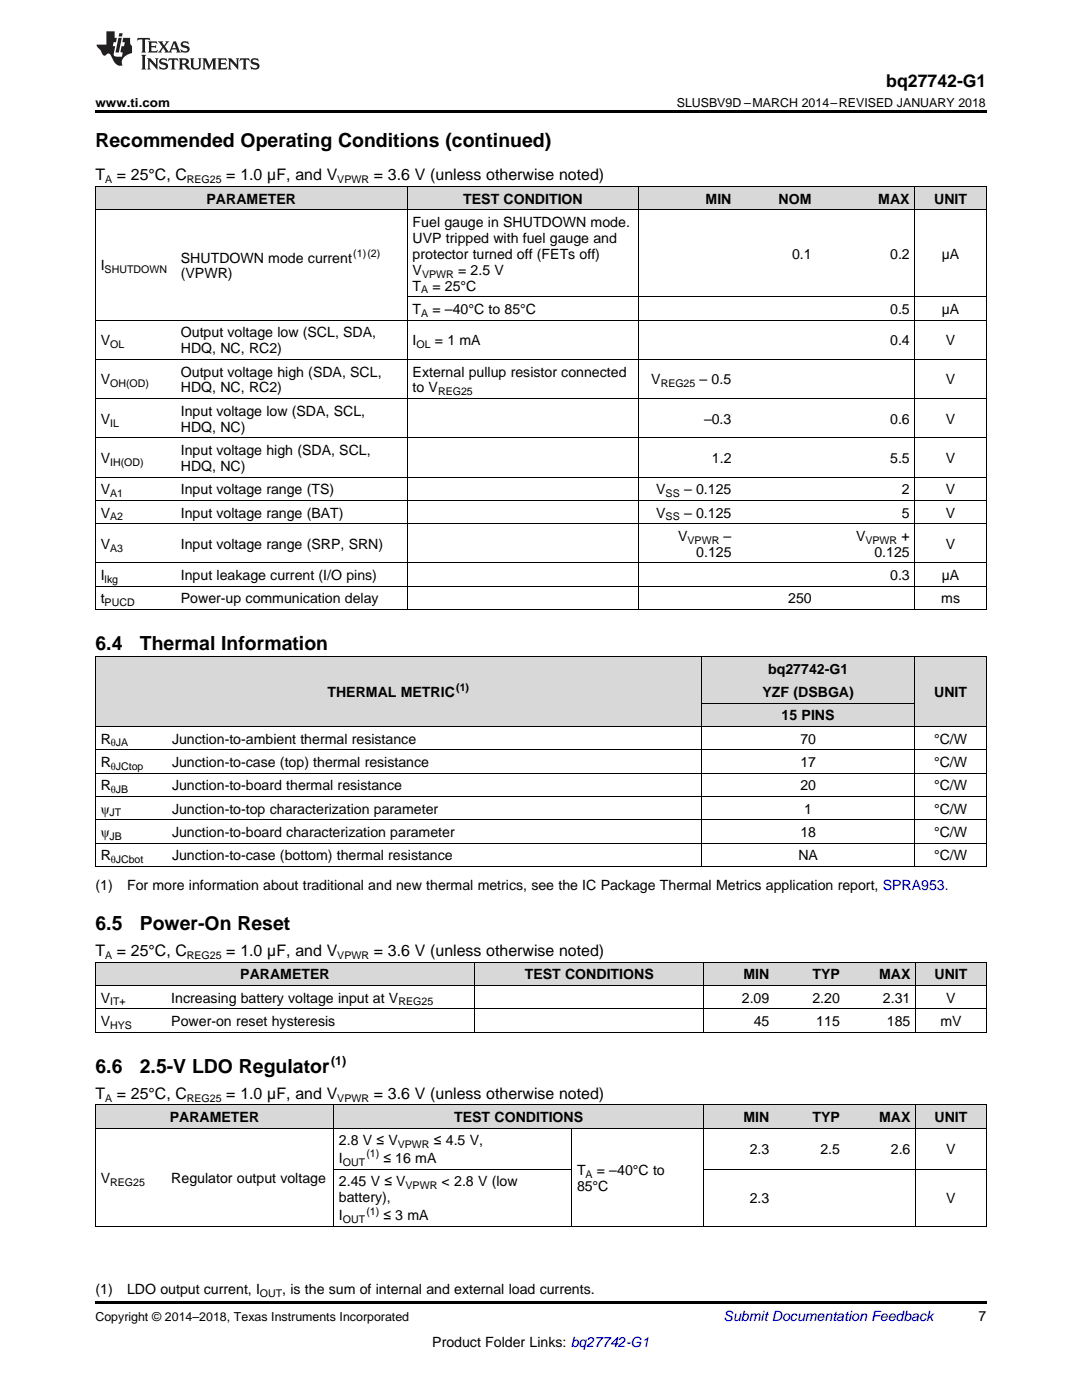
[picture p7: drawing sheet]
<svg xmlns="http://www.w3.org/2000/svg" width="216mm" height="279mm" viewBox="0 0 216 279" stroke-linecap="round" stroke-linejoin="round" font-family="sans-serif">
<defs><g id="words">
<g font-size="3.9">
<text x="19" y="29.3">Recommended Operating Conditions (continued)</text>
<text x="19" y="129.8">6.4</text>
<text x="27.9" y="129.8">Thermal Information</text>
<text x="19" y="185.6">6.5</text>
<text x="27.9" y="185.6">Power-On Reset</text>
<text x="19" y="214.1">6.6</text>
<text x="27.9" y="214.1">2.5-V LDO Regulator</text>
</g>
<text font-size="3.5" x="176.8" y="17.3">bq27742-G1</text>
<g font-size="3.2">
<text x="19" y="36">T</text>
<text x="23.3" y="36">= 25°C, C</text>
<text x="45.2" y="36">= 1.0 µF, and V</text>
<text x="74.6" y="36">= 3.6 V (unless otherwise noted)</text>
<text x="19" y="190.8">T</text>
<text x="23.3" y="190.8">= 25°C, C</text>
<text x="45.2" y="190.8">= 1.0 µF, and V</text>
<text x="74.6" y="190.8">= 3.6 V (unless otherwise noted)</text>
<text x="19" y="219.3">T</text>
<text x="23.3" y="219.3">= 25°C, C</text>
<text x="45.2" y="219.3">= 1.0 µF, and V</text>
<text x="74.6" y="219.3">= 3.6 V (unless otherwise noted)</text>
</g>
<g font-size="2.8">
<text x="41.2" y="40.6">PARAMETER</text>
<text x="92.4" y="40.6">TEST CONDITION</text>
<text x="140.8" y="40.6">MIN</text>
<text x="155.4" y="40.6">NOM</text>
<text x="175.3" y="40.6">MAX</text>
<text x="186.4" y="40.6">UNIT</text>
<text x="82.3" y="45.3">Fuel gauge in SHUTDOWN mode.</text>
<text x="20.1" y="54">I</text>
<text x="36.1" y="52.4">SHUTDOWN mode current</text>
<text x="82.3" y="48.5">UVP tripped with fuel gauge and</text>
<text x="82.3" y="51.6">protector turned off (FETs off)</text>
<text x="158" y="51.6">0.1</text>
<text x="177.6" y="51.6">0.2</text>
<text x="187.9" y="51.6">µA</text>
<text x="36.1" y="55.6">(VPWR)</text>
<text x="82.3" y="54.8">V</text>
<text x="82.3" y="58">T</text>
<text x="86.3" y="58">= 25°C</text>
<text x="91.4" y="54.8">= 2.5 V</text>
<text x="82.3" y="62.7">T</text>
<text x="86.3" y="62.7">= –40°C to 85°C</text>
<text x="177.6" y="62.7">0.5</text>
<text x="187.9" y="62.7">µA</text>
<text x="20.1" y="68.9">V</text>
<text x="36.1" y="67.3">Output voltage low (SCL, SDA,</text>
<text x="36.1" y="70.5">HDQ, NC, RC2)</text>
<text x="82.3" y="68.9">I</text>
<text x="86.8" y="68.9">= 1 mA</text>
<text x="177.6" y="68.9">0.4</text>
<text x="188.7" y="68.9">V</text>
<text x="20.1" y="76.7">V</text>
<text x="36.1" y="75.1">Output voltage high (SDA, SCL,</text>
<text x="82.3" y="75.1">External pullup resistor connected</text>
<text x="130" y="76.7">V</text>
<text x="139.6" y="76.7">– 0.5</text>
<text x="188.7" y="76.7">V</text>
<text x="36.1" y="78.3">HDQ, NC, RC2)</text>
<text x="36.1" y="83">Input voltage low (SDA, SCL,</text>
<text x="82.3" y="78.3">to V</text>
<text x="20.1" y="84.6">V</text>
<text x="36.1" y="86.1">HDQ, NC)</text>
<text x="140.5" y="84.6">–0.3</text>
<text x="177.6" y="84.6">0.6</text>
<text x="188.7" y="84.6">V</text>
<text x="20.1" y="92.4">V</text>
<text x="36.1" y="90.8">Input voltage high (SDA, SCL,</text>
<text x="36.1" y="94">HDQ, NC)</text>
<text x="142.1" y="92.4">1.2</text>
<text x="177.6" y="92.4">5.5</text>
<text x="188.7" y="92.4">V</text>
<text x="20.1" y="98.6">V</text>
<text x="36.1" y="98.6">Input voltage range (TS)</text>
<text x="131" y="98.6">V</text>
<text x="136.5" y="98.6">– 0.125</text>
<text x="180" y="98.6">2</text>
<text x="188.7" y="98.6">V</text>
<text x="20.1" y="103.3">V</text>
<text x="36.1" y="103.3">Input voltage range (BAT)</text>
<text x="131" y="103.3">V</text>
<text x="135.3" y="107.9">V</text>
<text x="136.5" y="103.3">– 0.125</text>
<text x="144.4" y="107.9">–</text>
<text x="170.8" y="107.9">V</text>
<text x="179.9" y="107.9">+</text>
<text x="180" y="103.3">5</text>
<text x="188.7" y="103.3">V</text>
<text x="20.1" y="109.5">V</text>
<text x="36.1" y="109.5">Input voltage range (SRP, SRN)</text>
<text x="138.9" y="111.1">0.125</text>
<text x="174.5" y="111.1">0.125</text>
<text x="188.7" y="109.5">V</text>
<text x="20.1" y="115.8">I</text>
<text x="36.1" y="115.8">Input leakage current (I/O pins)</text>
<text x="177.6" y="115.8">0.3</text>
<text x="187.9" y="115.8">µA</text>
<text x="20.1" y="120.4">t</text>
<text x="36.1" y="120.4">Power-up communication delay</text>
<text x="157.3" y="120.4">250</text>
<text x="187.8" y="120.4">ms</text>
<text x="153.3" y="134.4">bq27742-G1</text>
<text x="65.3" y="139.1">THERMAL METRIC</text>
<text x="152.2" y="139.1">YZF (DSBGA)</text>
<text x="156" y="143.8">15 PINS</text>
<text x="186.4" y="139.1">UNIT</text>
<text x="20.1" y="148.4">R</text>
<text x="34.3" y="148.4">Junction-to-ambient thermal resistance</text>
<text x="159.7" y="148.4">70</text>
<text x="186.4" y="148.4">°C/W</text>
<text x="20.1" y="153.1">R</text>
<text x="34.3" y="153.1">Junction-to-case (top) thermal resistance</text>
<text x="159.7" y="153.1">17</text>
<text x="186.4" y="153.1">°C/W</text>
<text x="20.1" y="157.7">R</text>
<text x="34.3" y="157.7">Junction-to-board thermal resistance</text>
<text x="159.7" y="157.7">20</text>
<text x="186.4" y="157.7">°C/W</text>
<text x="20.1" y="162.4">ψ</text>
<text x="20.1" y="167">ψ</text>
<text x="34.3" y="162.4">Junction-to-top characterization parameter</text>
<text x="34.3" y="167">Junction-to-board characterization parameter</text>
<text x="159.7" y="167">18</text>
<text x="160.5" y="162.4">1</text>
<text x="186.4" y="162.4">°C/W</text>
<text x="186.4" y="167">°C/W</text>
<text x="20.1" y="171.7">R</text>
<text x="34.3" y="171.7">Junction-to-case (bottom) thermal resistance</text>
<text x="159.3" y="171.7">NA</text>
<text x="186.4" y="171.7">°C/W</text>
<text x="19" y="177.6">(1)</text>
<text x="25.4" y="177.6">For more information about traditional and new thermal metrics, see the IC Package Thermal Metrics application report, SPRA953.</text>
<text x="47.9" y="195.4">PARAMETER</text>
<text x="104.7" y="195.4">TEST CONDITIONS</text>
<text x="148.3" y="195.4">MIN</text>
<text x="162.1" y="195.4">TYP</text>
<text x="175.4" y="195.4">MAX</text>
<text x="186.5" y="195.4">UNIT</text>
<text x="20.1" y="200.1">V</text>
<text x="34.2" y="200.1">Increasing battery voltage input at V</text>
<text x="148" y="200.1">2.09</text>
<text x="162.1" y="200.1">2.20</text>
<text x="176.2" y="200.1">2.31</text>
<text x="188.8" y="200.1">V</text>
<text x="20.1" y="204.8">V</text>
<text x="34.2" y="204.8">Power-on reset hysteresis</text>
<text x="150.4" y="204.8">45</text>
<text x="162.9" y="204.8">115</text>
<text x="177" y="204.8">185</text>
<text x="187.6" y="204.8">mV</text>
<text x="33.9" y="223.9">PARAMETER</text>
<text x="90.6" y="223.9">TEST CONDITIONS</text>
<text x="148.3" y="223.9">MIN</text>
<text x="162.1" y="223.9">TYP</text>
<text x="175.4" y="223.9">MAX</text>
<text x="186.5" y="223.9">UNIT</text>
<text x="67.6" y="228.6">2.8 V ≤ V</text>
<text x="67.6" y="232.1">I</text>
<text x="76.5" y="232.1">≤ 16 mA</text>
<text x="86.6" y="228.6">≤ 4.5 V,</text>
<text x="149.6" y="230.3">2.3</text>
<text x="163.7" y="230.3">2.5</text>
<text x="177.8" y="230.3">2.6</text>
<text x="188.8" y="230.3">V</text>
<text x="20.1" y="236">V</text>
<text x="34.2" y="236">Regulator output voltage</text>
<text x="67.6" y="236.8">2.45 V ≤ V</text>
<text x="67.6" y="240">battery),</text>
<text x="88.1" y="236.8">&lt; 2.8 V (low</text>
<text x="115.1" y="234.5">T</text>
<text x="115.1" y="237.6">85°C</text>
<text x="119.1" y="234.5">= –40°C to</text>
<text x="67.6" y="243.5">I</text>
<text x="76.5" y="243.5">≤ 3 mA</text>
<text x="149.6" y="240.1">2.3</text>
<text x="188.8" y="240.1">V</text>
<text x="19" y="258.2">(1)</text>
<text x="25.4" y="258.2">LDO output current, I</text>
<text x="56.3" y="258.2">, is the sum of internal and external load currents.</text>
<text x="195.3" y="263.6">7</text>
<text x="86.3" y="268.9">Product Folder Links: bq27742-G1</text>
</g>
<text font-size="2.8" fill="#0000c8" x="144.4" y="263.6">Submit Documentation Feedback</text>
<g font-size="2.5">
<text x="19" y="21.4">www.ti.com</text>
<text x="135" y="21.4">SLUSBV9D –MARCH 2014–REVISED JANUARY 2018</text>
<text x="66.1" y="212.5">(1)</text>
<text x="19" y="263.6">Copyright © 2014–2018, Texas Instruments Incorporated</text>
</g>
<g font-size="2.1">
<text x="21" y="36.6">A</text>
<text x="37.3" y="36.6">REG25</text>
<text x="67.3" y="36.6">VPWR</text>
<text x="70.5" y="51.3">(1)(2)</text>
<text x="20.9" y="54.5">SHUTDOWN</text>
<text x="84" y="58.6">A</text>
<text x="84.2" y="55.4">VPWR</text>
<text x="84" y="63.2">A</text>
<text x="22" y="69.5">OL</text>
<text x="83.1" y="69.5">OL</text>
<text x="22" y="77.3">OH(OD)</text>
<text x="131.8" y="77.3">REG25</text>
<text x="87.4" y="78.9">REG25</text>
<text x="22" y="85.1">IL</text>
<text x="22" y="93">IH(OD)</text>
<text x="22" y="99.2">A1</text>
<text x="132.8" y="99.2">SS</text>
<text x="22" y="103.9">A2</text>
<text x="132.8" y="103.9">SS</text>
<text x="22" y="110.1">A3</text>
<text x="137.2" y="108.5">VPWR</text>
<text x="172.7" y="108.5">VPWR</text>
<text x="20.9" y="116.3">lkg</text>
<text x="20.9" y="121">PUCD</text>
<text x="91" y="138">(1)</text>
<text x="22.1" y="149">θJA</text>
<text x="22.1" y="153.6">θJCtop</text>
<text x="22.1" y="158.3">θJB</text>
<text x="21.9" y="162.9">JT</text>
<text x="21.9" y="167.6">JB</text>
<text x="22.1" y="172.3">θJCbot</text>
<text x="21" y="191.4">A</text>
<text x="37.3" y="191.4">REG25</text>
<text x="67.3" y="191.4">VPWR</text>
<text x="22" y="200.7">IT+</text>
<text x="79.5" y="200.7">REG25</text>
<text x="22" y="205.3">HYS</text>
<text x="21" y="219.9">A</text>
<text x="37.3" y="219.9">REG25</text>
<text x="67.3" y="219.9">VPWR</text>
<text x="68.4" y="232.7">OUT</text>
<text x="73.1" y="231">(1)</text>
<text x="79.4" y="229.1">VPWR</text>
<text x="22" y="236.6">REG25</text>
<text x="80.9" y="237.3">VPWR</text>
<text x="116.8" y="235">A</text>
<text x="68.4" y="244.1">OUT</text>
<text x="73.1" y="242.4">(1)</text>
<text x="51.9" y="258.8">OUT</text>
</g>
</g></defs>
<g fill="#d8d8d8">
<path d="M19 220.5h14.1v4.7h-14.1z"/>
<path d="M33.1 220.5h33.5v4.7h-33.5z"/>
<path d="M66.6 220.5h47.5v4.7h-47.5z"/>
<path d="M114.1 220.5h26.4v4.7h-26.4z"/>
<path d="M140.5 220.5h14.1v4.7h-14.1z"/>
<path d="M154.6 220.5h14.1v4.7h-14.1z"/>
<path d="M168.7 220.5h14v4.7h-14z"/>
<path d="M182.7 220.5h14.1v4.7h-14.1z"/>
<path d="M19 192.1h14.1v4.6h-14.1z"/>
<path d="M33.1 192.1h61.6v4.6h-61.6z"/>
<path d="M94.7 192.1h45.8v4.6h-45.8z"/>
<path d="M140.5 192.1h14.1v4.6h-14.1z"/>
<path d="M154.6 192.1h14.1v4.6h-14.1z"/>
<path d="M168.7 192.1h14v4.6h-14z"/>
<path d="M182.7 192.1h14.1v4.6h-14.1z"/>
<path d="M19 131.1h14.3v13.9h-14.3z"/>
<path d="M33.3 131.1h106.6v13.9h-106.6z"/>
<path d="M182.6 131.1h14.2v13.9h-14.2z"/>
<path d="M139.9 140.4h42.7v4.6h-42.7z"/>
<path d="M139.9 135.7h42.7v4.7h-42.7z"/>
<path d="M139.9 131.1h42.7v4.6h-42.7z"/>
<path d="M19 37.3h16v4.6h-16z"/>
<path d="M35 37.3h46.3v4.6h-46.3z"/>
<path d="M81.3 37.3h46.2v4.6h-46.2z"/>
<path d="M127.5 37.3h19.5v4.6h-19.5z"/>
<path d="M147 37.3h16.1v4.6h-16.1z"/>
<path d="M163.1 37.3h19.5v4.6h-19.5z"/>
<path d="M182.6 37.3h14.2v4.6h-14.2z"/>
</g>
<path d="M19 22h177.8v.5h-177.8zM19 172.9l.2 .1zM139.8 172.9l.1 .1zM182.5 172.9l.1 .1zM196.7 172.9l.1 .1zM19 206h.2zM94.6 206h.1zM140.4 206h.1zM182.6 206h.1zM196.7 206h.1zM19 259.7h177.8v.5h-177.8z" fill="#000"/>
<g fill="none" stroke="#000" stroke-width=".2">
<path d="M19 37.2h177.8v84.5M19.1 37.2v84.5M81.2 37.2v84.5M127.4 37.2v84.5M182.5 37.2v84.5M19 41.9h177.8M81.3 59.2h115.5M19 79.5h177.8M19 71.7h177.8M19 63.9h177.8M19 99.9h177.8M19 95.2h177.8"/>
<path d="M19 87.4h177.8M19 117h177.8M19 112.3h177.8M19 104.5h177.8M19 131h177.8M19 121.7h177.8M19.1 131v42M139.9 131v42M182.5 131v42M196.8 131v42M19 158.9h177.8M19 154.3h177.8"/>
<path d="M19 149.6h177.8M19 145h177.8M139.9 140.3h42.7M19 172.9h177.8M19 168.3h177.8M19 163.6h177.8M19 196.7h177.8M19 192h177.8M19.1 192v14M94.7 192v14M140.5 192v14M182.7 192v14"/>
<path d="M196.8 192v14M19 206h177.8M19 201.3h177.8M19 225.1h177.8M19 220.5h177.8M19.1 220.5v24.3M66.5 220.5v24.3M66.6 233.3h47.5M114 225.1v19.7M140.5 220.5v24.3M140.5 233.3h56.3M182.7 220.5v24.3"/>
<path d="M196.8 220.5v24.3M19 244.7h177.8"/>
</g>
<g fill="#231f20">
<path d="M27.5 7.6l-.1 .5 .4-.2h.6v.1v2.1l-.2 .4h1l-.3-.4v-2.1l.1-.1h.5l.5 .2-.2-.5zM29.5 8.3l.2 .3v1.5l-.2 .4h1.8l.2-.6a1.04 1.04 0 0 1-1.3 .2v-.7h.6l.3 .2v-.6l-.3 .2h-.6v-.6l.8-.1 .4 .3-.2-.5zM31.5 8.3l.9 1.1-.9 1.1h.8l-.2-.2 .5-.7 .4 .7-.2 .2h1.5l-.1-.2 .1-.4h.9l.1 .4-.2 .2h1l-.3-.3-.7-1.9h-.5l-.9 2-.8-1 .9-1h-.8l.1 .3-.3 .5-.4-.6 .2-.2zM34.7 8.6l.4 1h-.7zM36.3 8.4a.63 .63 0 0 0-.2 .7 .63 .63 0 0 0 .6 .4l.6 .2 .1 .2a.75 .75 0 0 1-.7 .4 .75 .75 0 0 1-.6-.5l.1 .7 .1-.1a1.11 1.11 0 0 0 1.5-.6 1.13 1.13 0 0 0-1.2-.8l-.1-.4a1.04 1.04 0 0 1 1.2 .2l-.2-.5-.1 .1-.5-.2zM28.2 10.9l.2 .4v2.2l-.2 .4h1l-.3-.4v-2.2l.3-.4zM29.3 11.6l.3 .4v1.5l-.3 .4h.8l-.2-.4v-1.3l1.5 1.7v-1.9l.2-.4h-.7l.2 .4v.9l-1.1-1.3zM32 11.8a.62 .62 0 0 0-.2 .7 .62 .62 0 0 0 .6 .4l.6 .1 .1 .3a.76 .76 0 0 1-.7 .3 .76 .76 0 0 1-.6-.4l.1 .7 .1-.1a1.11 1.11 0 0 0 1.5-.6 1.13 1.13 0 0 0-1.2-.8l-.1-.4a1.04 1.04 0 0 1 1.2 .2l-.2-.6-.1 .1-.5-.1zM33.7 11.6l-.2 .6a.61 .61 0 0 1 .8-.3v1.6l-.2 .4h.9l-.2-.4v-1.6a.63 .63 0 0 1 .8 .3l-.2-.6zM35.6 11.6l.3 .4v1.5l-.3 .4h1l-.2-.2v-.8l.5 .2a.76 .76 0 0 0 1.2 .7l-1-1a.58 .58 0 0 0 .6-.5 .58 .58 0 0 0-.5-.6zM36.4 11.9h.1a.45 .45 0 0 1 .5 .1 .45 .45 0 0 1 .1 .5l-.7 .2zM37.9 11.6l.2 .2a2.17 2.17 0 0 0 .3 1.9 .99 .99 0 0 0 1.6-.6v-1.1l.2-.4h-.7l.2 .2a1.92 1.92 0 0 1-.2 1.8 .6 .6 0 0 1-.9-.5v-1.1l.2-.4zM40.4 11.6l.2 .4v1.5l-.2 .4h.7l-.2-.4v-1.4l.8 1.8 .8-1.8v1.4l-.2 .4h.9l-.2-.4v-1.5l.2-.4h-.8l-.6 1.5-.6-1.5zM43.4 11.6l.2 .4v1.5l-.2 .4h1.8l.2-.6a1.04 1.04 0 0 1-1.3 .1v-.6h.5l.4 .2v-.6l-.4 .2h-.5v-.7h.8l.3 .3-.1-.6zM45.5 11.6l.2 .4v1.5l-.2 .4h.7l-.2-.4v-1.3l1.5 1.7v-1.9l.2-.4h-.7l.2 .4v.9l-1.1-1.3zM47.9 11.6l-.1 .6a.61 .61 0 0 1 .8-.3v1.6l-.3 .4h1l-.3-.4 .1-1.6a.63 .63 0 0 1 .7 .3l-.1-.6zM50.2 11.8a.62 .62 0 0 0-.2 .7 .62 .62 0 0 0 .6 .4l.6 .1 .2 .3a.76 .76 0 0 1-.8 .3 .76 .76 0 0 1-.6-.4l.1 .7 .2-.1a1.11 1.11 0 0 0 1.5-.6 1.13 1.13 0 0 0-1.3-.8l-.1-.4a1.04 1.04 0 0 1 1.2 .2l-.1-.6-.2 .1-.5-.1z"/>
<path d="M21.2 6.3v2.6h-1.9l.1 .4 .7 .9a.91 .91 0 0 0 1 .8 .56 .56 0 0 1 .5-.3 .56 .56 0 0 1 .5 .3l.4 .8a1.53 1.53 0 0 0 1.9 1.2 1.54 1.54 0 0 1 1-2.1l.9-.3v-1.4a1.52 1.52 0 0 1-.3-1.6h-1.4l-.2 .8h.5l-.2 .8h-.4l-.2 1v.2l.4 .1-.2 .8a1.93 1.93 0 0 1-1.6-.3l.3-1.8h-.5l.2-.8h.4l.2-.8h-.4v-1.3zM23.6 7.6l-.6 2.9h.7l.6-2.9zM23.8 6.6l-.1 .7h.6l.2-.7z"/>
</g>
<use href="#words"/>
</svg>
